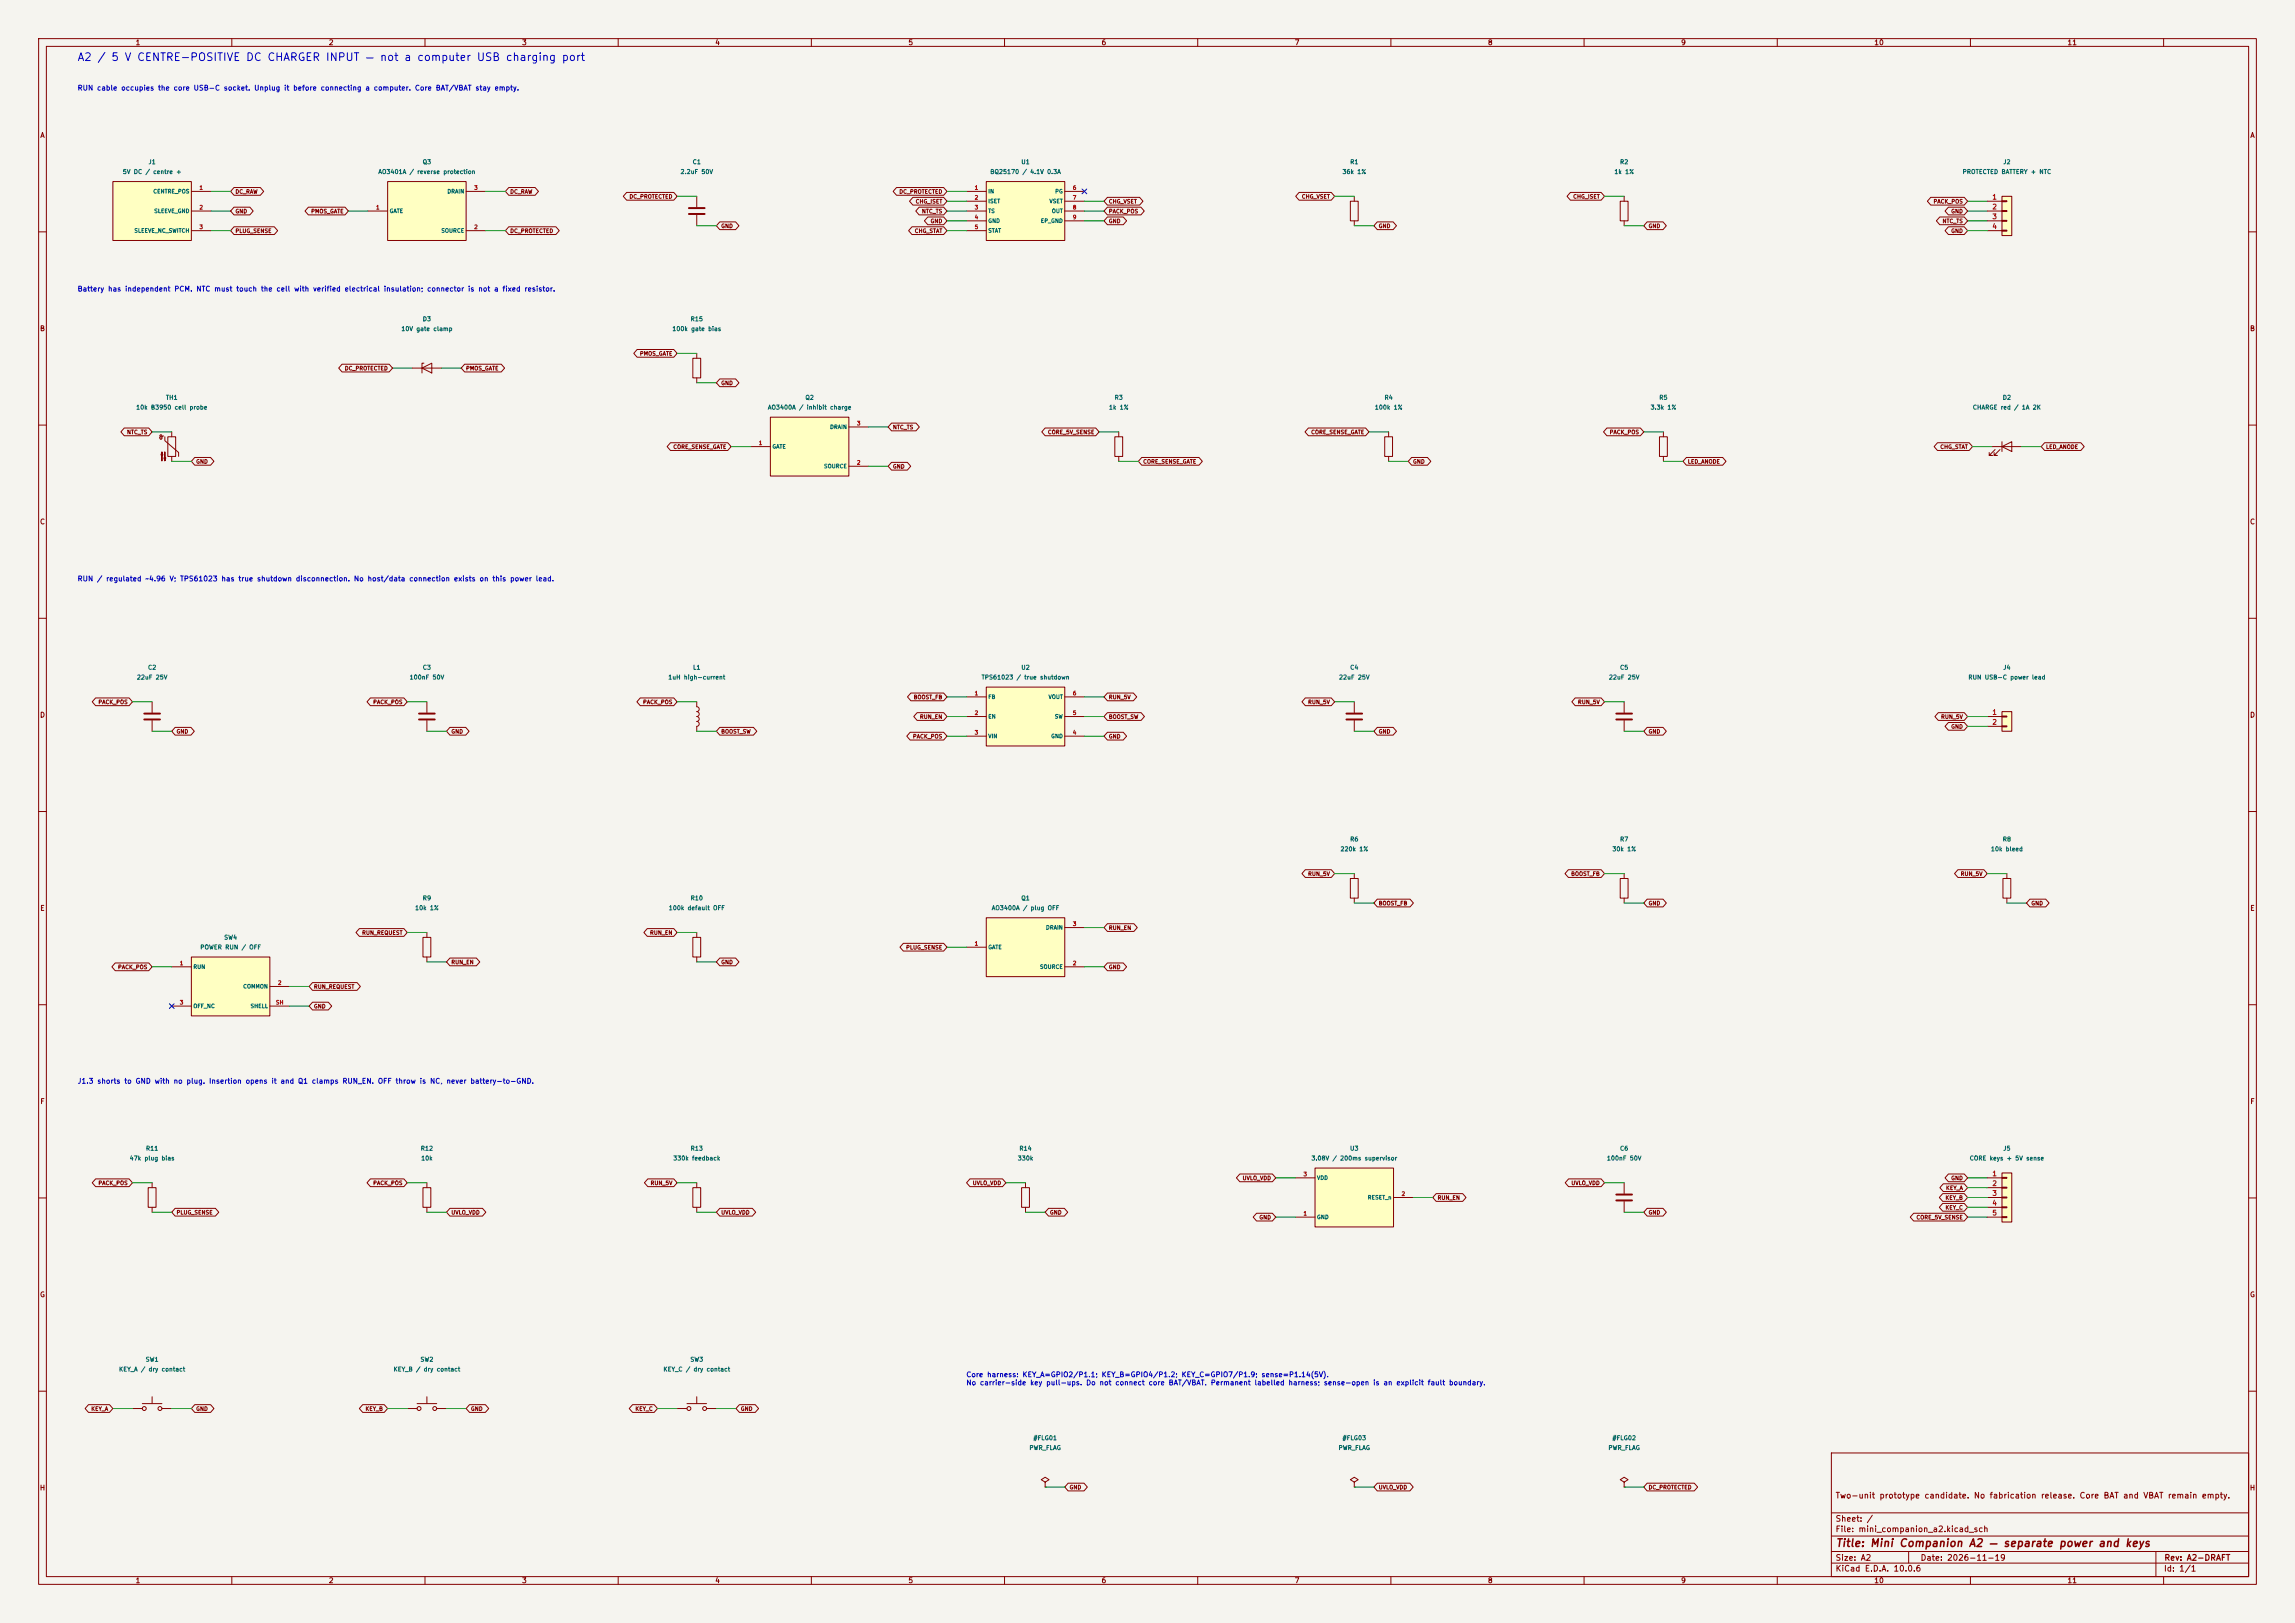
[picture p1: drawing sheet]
<svg xmlns="http://www.w3.org/2000/svg" width="594mm" height="420mm" viewBox="0 0 594 420" stroke-linecap="round" stroke-linejoin="round" font-family="sans-serif">
<defs><g id="words">
<text font-size="2" fill="#0000c2" x="19.9" y="16.3">A2 / 5 V CENTRE-POSITIVE DC CHARGER INPUT — not a computer USB charging port</text>
<text font-size="2" fill="#840000" x="475" y="400.8">Title: Mini Companion A2 — separate power and keys</text>
<g font-size="1.5" fill="#840000">
<text x="475" y="388.1">Two-unit prototype candidate. No fabrication release. Core BAT and VBAT remain empty.</text>
<text x="475" y="394.1">Sheet: /</text>
<text x="475" y="396.8">File: mini_companion_a2.kicad_sch</text>
<text x="475" y="407">KiCad E.D.A. 10.0.6</text>
<text x="475" y="404.2">Size: A2</text>
<text x="497" y="404.2">Date: 2026-11-19</text>
<text x="560" y="407">Id: 1/1</text>
<text x="560.1" y="404.2">Rev: A2-DRAFT</text>
</g>
<g font-size="1.3" fill="#840000">
<text x="35" y="12">1</text>
<text x="85" y="12">2</text>
<text x="135" y="12">3</text>
<text x="185" y="12">4</text>
<text x="235" y="12">5</text>
<text x="285" y="12">6</text>
<text x="335" y="12">7</text>
<text x="385" y="12">8</text>
<text x="435" y="12">9</text>
<text x="485" y="12">10</text>
<text x="535" y="12">11</text>
<text x="10.3" y="36">A</text>
<text x="582.3" y="36">A</text>
<text x="10.2" y="86">B</text>
<text x="582.2" y="86">B</text>
<text x="10.2" y="136">C</text>
<text x="582.2" y="136">C</text>
<text x="10.2" y="186">D</text>
<text x="582.2" y="186">D</text>
<text x="10.3" y="236">E</text>
<text x="582.3" y="236">E</text>
<text x="10.3" y="286">F</text>
<text x="582.3" y="286">F</text>
<text x="10.2" y="336">G</text>
<text x="582.2" y="336">G</text>
<text x="10.2" y="386">H</text>
<text x="582.2" y="386">H</text>
<text x="35" y="410">1</text>
<text x="85" y="410">2</text>
<text x="135" y="410">3</text>
<text x="185" y="410">4</text>
<text x="235" y="410">5</text>
<text x="285" y="410">6</text>
<text x="335" y="410">7</text>
<text x="385" y="410">8</text>
<text x="435" y="410">9</text>
<text x="485" y="410">10</text>
<text x="535" y="410">11</text>
</g>
<g font-size="1.3" fill="#0000c2">
<text x="20" y="23.7">RUN cable occupies the core USB-C socket. Unplug it before connecting a computer. Core BAT/VBAT stay empty.</text>
<text x="20" y="75.7">Battery has independent PCM. NTC must touch the cell with verified electrical insulation; connector is not a fixed resistor.</text>
<text x="20" y="150.7">RUN / regulated ~4.96 V; TPS61023 has true shutdown disconnection. No host/data connection exists on this power lead.</text>
<text x="20" y="280.7">J1.3 shorts to GND with no plug. Insertion opens it and Q1 clamps RUN_EN. OFF throw is NC, never battery-to-GND.</text>
<text x="250" y="356.7">Core harness: KEY_A=GPIO2/P1.1; KEY_B=GPIO4/P1.2; KEY_C=GPIO7/P1.9; sense=P1.14(5V).</text>
<text x="250" y="358.8">No carrier-side key pull-ups. Do not connect core BAT/VBAT. Permanent labelled harness; sense-open is an explicit fault boundary.</text>
</g>
<g font-size="1.3" fill="#a90000">
<text x="515.5" y="51.9">1</text>
<text x="515.5" y="54.5">2</text>
<text x="515.5" y="57">3</text>
<text x="515.5" y="59.6">4</text>
<text x="515.5" y="185.3">1</text>
<text x="515.5" y="187.8">2</text>
<text x="515.5" y="304.7">1</text>
<text x="515.5" y="307.2">2</text>
<text x="515.5" y="309.7">3</text>
<text x="515.5" y="312.3">4</text>
<text x="515.5" y="314.8">5</text>
</g>
<g font-size="1.1" fill="#006464">
<text x="31.7" y="45.3">5V DC / centre +</text>
<text x="38.3" y="42.7">J1</text>
<text x="97.8" y="45.3">AO3401A / reverse protection</text>
<text x="109.3" y="42.7">Q3</text>
<text x="176" y="45.3">2.2uF 50V</text>
<text x="179.2" y="42.7">C1</text>
<text x="256.2" y="45.3">BQ25170 / 4.1V 0.3A</text>
<text x="264.2" y="42.7">U1</text>
<text x="347.3" y="45.3">36k 1%</text>
<text x="349.3" y="42.7">R1</text>
<text x="417.7" y="45.3">1k 1%</text>
<text x="419.2" y="42.7">R2</text>
<text x="507.8" y="45.3">PROTECTED BATTERY + NTC</text>
<text x="518.4" y="42.7">J2</text>
<text x="109.3" y="83.4">D3</text>
<text x="178.6" y="83.4">R15</text>
<text x="103.8" y="85.9">10V gate clamp</text>
<text x="173.9" y="85.9">100k gate bias</text>
<text x="35.1" y="106.2">10k B3950 cell probe</text>
<text x="42.8" y="103.7">TH1</text>
<text x="198.6" y="106.2">AO3400A / inhibit charge</text>
<text x="208.3" y="103.7">Q2</text>
<text x="286.9" y="106.2">1k 1%</text>
<text x="288.4" y="103.7">R3</text>
<text x="355.7" y="106.2">100k 1%</text>
<text x="358.2" y="103.7">R4</text>
<text x="427.1" y="106.2">3.3k 1%</text>
<text x="429.3" y="103.7">R5</text>
<text x="510.5" y="106.2">CHARGE red / 1A 2K</text>
<text x="518.2" y="103.7">D2</text>
<text x="38.2" y="173.6">C2</text>
<text x="109.3" y="173.6">C3</text>
<text x="179.3" y="173.6">L1</text>
<text x="264.2" y="173.6">U2</text>
<text x="349.3" y="173.6">C4</text>
<text x="419.2" y="173.6">C5</text>
<text x="518.4" y="173.6">J4</text>
<text x="35.3" y="176.1">22uF 25V</text>
<text x="105.9" y="176.1">100nF 50V</text>
<text x="172.8" y="176.1">1uH high-current</text>
<text x="253.9" y="176.1">TPS61023 / true shutdown</text>
<text x="346.5" y="176.1">22uF 25V</text>
<text x="416.3" y="176.1">22uF 25V</text>
<text x="509.3" y="176.1">RUN USB-C power lead</text>
<text x="346.8" y="220.5">220k 1%</text>
<text x="349.3" y="218">R6</text>
<text x="417.2" y="220.5">30k 1%</text>
<text x="419.2" y="218">R7</text>
<text x="515.2" y="220.5">10k bleed</text>
<text x="518.2" y="218">R8</text>
<text x="109.3" y="233.2">R9</text>
<text x="178.6" y="233.2">R10</text>
<text x="264.2" y="233.2">Q1</text>
<text x="107.3" y="235.8">10k 1%</text>
<text x="173" y="235.8">100k default OFF</text>
<text x="256.6" y="235.8">AO3400A / plug OFF</text>
<text x="51.7" y="245.9">POWER RUN / OFF</text>
<text x="57.9" y="243.4">SW4</text>
<text x="37.7" y="298">R11</text>
<text x="108.8" y="298">R12</text>
<text x="178.6" y="298">R13</text>
<text x="263.7" y="298">R14</text>
<text x="349.3" y="298">U3</text>
<text x="419.2" y="298">C6</text>
<text x="518.4" y="298">J5</text>
<text x="33.4" y="300.6">47k plug bias</text>
<text x="108.9" y="300.6">10k</text>
<text x="174.1" y="300.6">330k feedback</text>
<text x="263.3" y="300.6">330k</text>
<text x="339.3" y="300.6">3.08V / 200ms supervisor</text>
<text x="415.8" y="300.6">100nF 50V</text>
<text x="509.7" y="300.6">CORE keys + 5V sense</text>
<text x="37.6" y="352.6">SW1</text>
<text x="108.7" y="352.6">SW2</text>
<text x="178.6" y="352.6">SW3</text>
<text x="30.7" y="355.2">KEY_A / dry contact</text>
<text x="101.7" y="355.2">KEY_B / dry contact</text>
<text x="171.6" y="355.2">KEY_C / dry contact</text>
<text x="266.3" y="375.5">PWR_FLAG</text>
<text x="267.3" y="372.9">#FLG01</text>
<text x="346.3" y="375.5">PWR_FLAG</text>
<text x="347.3" y="372.9">#FLG03</text>
<text x="416.2" y="375.5">PWR_FLAG</text>
<text x="417.2" y="372.9">#FLG02</text>
</g>
<g font-size="1" fill="#006464">
<text x="39.5" y="50.3">CENTRE_POS</text>
<text x="115.7" y="50.3">DRAIN</text>
<text x="255.7" y="50.3">IN</text>
<text x="255.7" y="52.8">ISET</text>
<text x="271.5" y="52.8">VSET</text>
<text x="273" y="50.3">PG</text>
<text x="39.8" y="55.4">SLEEVE_GND</text>
<text x="100.7" y="55.4">GATE</text>
<text x="255.7" y="55.4">TS</text>
<text x="255.7" y="57.9">GND</text>
<text x="269.3" y="57.9">EP_GND</text>
<text x="272.1" y="55.4">OUT</text>
<text x="34.6" y="60.4">SLEEVE_NC_SWITCH</text>
<text x="114.1" y="60.4">SOURCE</text>
<text x="255.7" y="60.4">STAT</text>
<text x="214.7" y="111.2">DRAIN</text>
<text x="199.8" y="116.3">GATE</text>
<text x="213.2" y="121.4">SOURCE</text>
<text x="255.7" y="181.1">FB</text>
<text x="271.3" y="181.1">VOUT</text>
<text x="255.7" y="186.2">EN</text>
<text x="255.7" y="191.3">VIN</text>
<text x="271.9" y="191.3">GND</text>
<text x="272.9" y="186.2">SW</text>
<text x="255.7" y="245.9">GATE</text>
<text x="270.6" y="240.8">DRAIN</text>
<text x="49.9" y="250.9">RUN</text>
<text x="269" y="250.9">SOURCE</text>
<text x="62.8" y="256">COMMON</text>
<text x="49.9" y="261.1">OFF_NC</text>
<text x="64.7" y="261.1">SHELL</text>
<text x="340.8" y="305.6">VDD</text>
<text x="353.9" y="310.6">RESET_n</text>
<text x="340.8" y="315.7">GND</text>
</g>
<g font-size="1" fill="#a90000">
<text x="51.5" y="49.3">1</text>
<text x="122.6" y="49.3">3</text>
<text x="252.2" y="49.3">1</text>
<text x="252.2" y="51.9">2</text>
<text x="277.6" y="49.3">6</text>
<text x="277.6" y="51.9">7</text>
<text x="51.5" y="54.4">2</text>
<text x="51.5" y="59.5">3</text>
<text x="97.2" y="54.4">1</text>
<text x="122.6" y="59.5">2</text>
<text x="252.2" y="54.4">3</text>
<text x="252.2" y="57">4</text>
<text x="252.2" y="59.5">5</text>
<text x="277.6" y="54.4">8</text>
<text x="277.6" y="57">9</text>
<text x="221.7" y="110.3">3</text>
<text x="196.3" y="115.4">1</text>
<text x="221.7" y="120.5">2</text>
<text x="252.2" y="180.2">1</text>
<text x="252.2" y="185.2">2</text>
<text x="277.6" y="185.2">5</text>
<text x="277.6" y="180.2">6</text>
<text x="252.2" y="190.3">3</text>
<text x="277.6" y="190.3">4</text>
<text x="277.6" y="239.8">3</text>
<text x="252.2" y="244.9">1</text>
<text x="46.4" y="250">1</text>
<text x="277.6" y="250">2</text>
<text x="71.8" y="255.1">2</text>
<text x="46.4" y="260.2">3</text>
<text x="71.3" y="260.2">SH</text>
<text x="337.2" y="304.6">3</text>
<text x="362.6" y="309.7">2</text>
<text x="337.2" y="314.8">1</text>
</g>
<g font-size="1" fill="#840000">
<text x="60.8" y="50.4">DC_RAW</text>
<text x="131.9" y="50.4">DC_RAW</text>
<text x="162.8" y="51.6">DC_PROTECTED</text>
<text x="232.6" y="50.4">DC_PROTECTED</text>
<text x="236.9" y="52.9">CHG_ISET</text>
<text x="286.9" y="52.9">CHG_VSET</text>
<text x="336.8" y="51.6">CHG_VSET</text>
<text x="407.1" y="51.6">CHG_ISET</text>
<text x="500.3" y="52.9">PACK_POS</text>
<text x="60.8" y="55.4">GND</text>
<text x="80.4" y="55.4">PMOS_GATE</text>
<text x="186.5" y="59.2">GND</text>
<text x="238.5" y="55.4">NTC_TS</text>
<text x="240.7" y="58">GND</text>
<text x="286.9" y="58">GND</text>
<text x="286.9" y="55.4">PACK_POS</text>
<text x="356.7" y="59.2">GND</text>
<text x="426.6" y="59.2">GND</text>
<text x="502.7" y="58">NTC_TS</text>
<text x="504.9" y="55.4">GND</text>
<text x="60.8" y="60.5">PLUG_SENSE</text>
<text x="131.9" y="60.5">DC_PROTECTED</text>
<text x="236.6" y="60.5">CHG_STAT</text>
<text x="504.9" y="60.5">GND</text>
<text x="165.5" y="92.3">PMOS_GATE</text>
<text x="89.1" y="96.1">DC_PROTECTED</text>
<text x="120.5" y="96.1">PMOS_GATE</text>
<text x="186.5" y="99.9">GND</text>
<text x="32.8" y="112.6">NTC_TS</text>
<text x="231" y="111.3">NTC_TS</text>
<text x="271.1" y="112.6">CORE_5V_SENSE</text>
<text x="339.2" y="112.6">CORE_SENSE_GATE</text>
<text x="416.5" y="112.6">PACK_POS</text>
<text x="174.1" y="116.4">CORE_SENSE_GATE</text>
<text x="502.1" y="116.4">CHG_STAT</text>
<text x="529.4" y="116.4">LED_ANODE</text>
<text x="50.7" y="120.2">GND</text>
<text x="231" y="121.5">GND</text>
<text x="295.8" y="120.2">CORE_SENSE_GATE</text>
<text x="365.6" y="120.2">GND</text>
<text x="436.7" y="120.2">LED_ANODE</text>
<text x="25.3" y="182.4">PACK_POS</text>
<text x="96.5" y="182.4">PACK_POS</text>
<text x="166.3" y="182.4">PACK_POS</text>
<text x="236.4" y="181.2">BOOST_FB</text>
<text x="286.9" y="181.2">RUN_5V</text>
<text x="338.4" y="182.4">RUN_5V</text>
<text x="408.3" y="182.4">RUN_5V</text>
<text x="45.6" y="190.1">GND</text>
<text x="116.7" y="190.1">GND</text>
<text x="186.5" y="190.1">BOOST_SW</text>
<text x="236.2" y="191.3">PACK_POS</text>
<text x="238" y="186.2">RUN_EN</text>
<text x="286.9" y="191.3">GND</text>
<text x="286.9" y="186.2">BOOST_SW</text>
<text x="356.7" y="190.1">GND</text>
<text x="426.6" y="190.1">GND</text>
<text x="502.3" y="186.2">RUN_5V</text>
<text x="504.9" y="188.8">GND</text>
<text x="338.4" y="226.9">RUN_5V</text>
<text x="406.5" y="226.9">BOOST_FB</text>
<text x="507.4" y="226.9">RUN_5V</text>
<text x="356.7" y="234.5">BOOST_FB</text>
<text x="426.6" y="234.5">GND</text>
<text x="525.6" y="234.5">GND</text>
<text x="93.6" y="242.1">RUN_REQUEST</text>
<text x="168.1" y="242.1">RUN_EN</text>
<text x="234.4" y="245.9">PLUG_SENSE</text>
<text x="286.9" y="240.9">RUN_EN</text>
<text x="30.4" y="251">PACK_POS</text>
<text x="116.7" y="249.7">RUN_EN</text>
<text x="186.5" y="249.7">GND</text>
<text x="286.9" y="251">GND</text>
<text x="81.1" y="256.1">RUN_REQUEST</text>
<text x="81.1" y="261.2">GND</text>
<text x="321.5" y="305.6">UVLO_VDD</text>
<text x="504.9" y="305.6">GND</text>
<text x="25.3" y="306.9">PACK_POS</text>
<text x="96.5" y="306.9">PACK_POS</text>
<text x="168.3" y="306.9">RUN_5V</text>
<text x="251.6" y="306.9">UVLO_VDD</text>
<text x="372" y="310.7">RUN_EN</text>
<text x="406.6" y="306.9">UVLO_VDD</text>
<text x="503.4" y="310.7">KEY_B</text>
<text x="503.6" y="308.2">KEY_A</text>
<text x="45.6" y="314.5">PLUG_SENSE</text>
<text x="116.7" y="314.5">UVLO_VDD</text>
<text x="186.5" y="314.5">UVLO_VDD</text>
<text x="271.6" y="314.5">GND</text>
<text x="325.8" y="315.8">GND</text>
<text x="426.6" y="314.5">GND</text>
<text x="495.9" y="315.8">CORE_5V_SENSE</text>
<text x="503.4" y="313.2">KEY_C</text>
<text x="23.5" y="365.3">KEY_A</text>
<text x="50.7" y="365.3">GND</text>
<text x="94.5" y="365.3">KEY_B</text>
<text x="121.8" y="365.3">GND</text>
<text x="164.3" y="365.3">KEY_C</text>
<text x="191.6" y="365.3">GND</text>
<text x="276.7" y="385.6">GND</text>
<text x="356.7" y="385.6">UVLO_VDD</text>
<text x="426.6" y="385.6">DC_PROTECTED</text>
</g>
</g></defs>
<path d="M0 0h594v420h-594z" fill="#f5f4ef" stroke="#f5f4ef" stroke-width=".26"/>
<g fill="none" stroke="#840000" stroke-width=".26">
<path d="M10 10h574v400h-574zM12 12h570v396h-570zM60 10v2M110 10v2M160 10v2M210 10v2M260 10v2M310 10v2M360 10v2M410 10v2M460 10v2M510 10v2"/>
<path d="M560 10v2M10 60h2M582 60h2M10 110h2M582 110h2M10 160h2M582 160h2M10 210h2M582 210h2M10 260h2M582 260h2M10 310h2"/>
<path d="M582 310h2M10 360h2M474 376h108v32h-108zM582 360h2M474 397.5h108M474 391.5h108M60 408v2M110 408v2M160 408v2M210 408v2M260 408v2M310 408v2"/>
<path d="M360 408v2M410 408v2M460 408v2M474 404.5h108M474 401.5h108M494 401.5v3M510 408v2M558 401.5v6.5M560 408v2"/>
</g>
<path d="M255.3 47h20.3v15.2h-20.3z" fill="#ffffc2"/>
<g fill="none" stroke="#840000" stroke-width=".26">
<path d="M250.2 49.5h5.1M250.2 52.1h5.1M250.2 54.6h5.1M250.2 57.2h5.1M250.2 59.7h5.1M255.3 47h20.3v15.2h-20.3zM275.6 49.5h5.1M275.6 52.1h5.1M275.6 54.6h5.1M275.6 57.2h5.1M419.4 52.1h2v5.1h-2zM420.4 50.8v1.3"/>
<path d="M420.4 57.2v1.2M429.5 113h2v5.1h-2zM430.5 111.8v1.2M430.5 118.1v1.3M179.3 242.6h2.1v5.1h-2.1zM180.3 241.3v1.3M180.3 247.7v1.2"/>
</g>
<path d="M49.5 247.7h20.3v15.2h-20.3z" fill="#ffffc2"/>
<path d="M44.4 250.2h5.1M49.5 247.7h20.3v15.2h-20.3zM69.8 255.3h5.1M44.4 260.4h5.1M69.8 260.4h5.1M38.4 307.3h2v5.1h-2zM39.4 306.1v1.2M39.4 312.4v1.3" fill="none" stroke="#840000" stroke-width=".26"/>
<path d="M29.2 47h20.3v15.2h-20.3z" fill="#ffffc2"/>
<path d="M29.2 47h20.3v15.2h-20.3zM49.5 49.5h5.1M49.5 54.6h5.1M49.5 59.7h5.1" fill="none" stroke="#840000" stroke-width=".26"/>
<path d="M100.3 47h20.3v15.2h-20.3z" fill="#ffffc2"/>
<path d="M95.2 54.6h5.1M100.3 47h20.3v15.2h-20.3zM120.6 59.7h5.1M120.6 49.5h5.1M518.4 227.3h2v5.1h-2zM519.4 226.1v1.2M519.4 232.4v1.3M109.5 307.3h2v5.1h-2zM110.5 306.1v1.2M110.5 312.4v1.3" fill="none" stroke="#840000" stroke-width=".26"/>
<path d="M518.2 50.8h2.5v10.2h-2.5z" fill="#ffffc2"/>
<g fill="none" stroke="#840000" stroke-width=".26">
<path d="M514.3 52.1h3.9M514.3 54.6h3.9M514.3 57.2h3.9M514.3 59.7h3.9M518.2 50.8h2.5v10.2h-2.5zM518.2 51.9h1.2v.3h-1.2zM518.2 54.5h1.2v.2h-1.2zM518.2 57h1.2v.3h-1.2zM518.2 59.6h1.2v.2h-1.2zM288.5 113h2.1v5.1h-2.1zM289.6 111.8v1.2M289.6 118.1v1.3"/>
<path d="M515.6 115.6h7.6M516.4 116.3l-1.5 1.6h.7h-.7v-.8M517.7 116.3l-1.6 1.6h.8h-.8v-.8M518.2 115.6l2.5-1.3v2.5zM518.2 114.3v2.5M350.5 181.6v2.8M350.5 186.4v2.8M179.3 307.3h2.1v5.1h-2.1zM180.3 306.1v1.2M180.3 312.4v1.3M34.3 364.5h2.5M36.8 363.2h5.1"/>
<path d="M39.4 361.4v1.8M41.9 364.5h2.5M105.4 364.5h2.5M107.9 363.2h5.1M110.5 361.4v1.8M113 364.5h2.6M175.3 364.5h2.5M177.8 363.2h5.1M180.3 361.4v1.8M182.9 364.5h2.5M270.5 383.5l1-.6-1-.6-1 .6 1 .6v1.3M270.5 384.8h.1"/>
<circle cx="37.3" cy="364.5" r=".51"/>
<circle cx="41.4" cy="364.5" r=".51"/>
<circle cx="108.5" cy="364.5" r=".51"/>
<circle cx="112.5" cy="364.5" r=".51"/>
<circle cx="178.3" cy="364.5" r=".51"/>
<circle cx="182.4" cy="364.5" r=".51"/>
</g>
<path d="M348.5 184.7h4.1M348.5 186.2h4.1" fill="none" stroke="#840000" stroke-width=".51"/>
<path d="M255.3 177.8h20.3v15.2h-20.3z" fill="#ffffc2"/>
<path d="M106.7 95.3h7.6M109.2 95.3l2.6-1.3v2.5zM109.7 94h-.5v2.5M255.3 177.8h20.3v15.2h-20.3zM250.2 180.3h5.1M250.2 185.4h5.1M250.2 190.5h5.1M275.6 180.3h5.1M275.6 185.4h5.1M275.6 190.5h5.1" fill="none" stroke="#840000" stroke-width=".26"/>
<path d="M199.4 108h20.3v15.2h-20.3z" fill="#ffffc2"/>
<path d="M194.3 115.6h5.1M199.4 108h20.3v15.2h-20.3zM219.7 110.5h5.1M219.7 120.7h5.1" fill="none" stroke="#840000" stroke-width=".26"/>
<path d="M255.3 237.5h20.3v15.2h-20.3z" fill="#ffffc2"/>
<path d="M180.3 181.6v1.3l.5 .2 .2 .4-.2 .5-.5 .1 .6 .3v.6l-.6 .4M180.3 185.4l.5 .2 .2 .4-.2 .5-.5 .2 .5 .2 .2 .4-.2 .5-.5 .2v1.2M255.3 237.5h20.3v15.2h-20.3zM250.2 245.1h5.1M275.6 250.2h5.1M275.6 240h5.1" fill="none" stroke="#840000" stroke-width=".26"/>
<path d="M340.4 302.3h20.3v15.2h-20.3z" fill="#ffffc2"/>
<g fill="none" stroke="#840000" stroke-width=".26">
<path d="M180.3 50.8v2.8M180.3 55.6v2.8M349.5 52.1h2v5.1h-2zM350.5 50.8v1.3M350.5 57.2v1.2M179.3 92.7h2.1v5.1h-2.1zM180.3 91.4v1.3M180.3 97.8v1.3M42.3 112.8l-.6 .2-.2-.1-.1-.2 .3-.2 .2 .2-.2 .9h-.2l-.2-.4M42.7 113v1l3.5 3.1v1M43.4 113h2.1v5.1h-2.1zM44.4 111.8v1.2"/>
<path d="M44.4 118.1v1.3M420.4 181.6v2.8M420.4 186.4v2.8M349.5 227.3h2v5.1h-2zM350.5 226.1v1.2M350.5 232.4v1.3M419.4 227.3h2v5.1h-2zM420.4 226.1v1.2M420.4 232.4v1.3M264.4 307.3h2v5.1h-2zM265.4 306.1v1.2M265.4 312.4v1.3"/>
<path d="M335.3 315h5.1M335.3 304.8h5.1M340.4 302.3h20.3v15.2h-20.3zM360.7 309.9h5.1M420.4 306.1v2.8M420.4 310.9v2.8M350.5 383.5l1-.6-1-.6-1 .6 1 .6v1.3M350.5 384.8h.1M420.4 383.5l1-.6-1-.6-1 .6 1 .6v1.3M420.4 384.8h.1"/>
</g>
<g fill="#840000" stroke="#840000" stroke-width=".26">
<path d="M41.9 117l.3 .7h-.5l.2-.7v2.3z"/>
<path d="M42.7 117v2.3l-.3-.8h.5l-.2 .8z"/>
</g>
<path d="M178.3 53.8h4.1M178.3 55.4h4.1M418.3 184.7h4.1M418.3 186.2h4.1M418.3 309.1h4.1M418.3 310.6h4.1" fill="none" stroke="#840000" stroke-width=".51"/>
<path d="M518.2 184.2h2.5v5h-2.5z" fill="#ffffc2"/>
<path d="M358.4 113h2v5.1h-2zM359.4 111.8v1.2M359.4 118.1v1.3M514.3 185.4h3.9M514.3 188h3.9M518.2 184.2h2.5v5h-2.5zM518.2 185.3h1.2v.2h-1.2zM518.2 187.8h1.2v.3h-1.2z" fill="none" stroke="#840000" stroke-width=".26"/>
<path d="M518.2 303.5h2.5v12.7h-2.5z" fill="#ffffc2"/>
<g fill="none" stroke="#840000" stroke-width=".26">
<path d="M60.6 48.5h6.8l.9 1-.9 1h-6.8l-.9-1zM60.6 58.7h10.4l.9 1-.9 1h-10.4l-.9-1zM60.6 53.6h4.1l.8 1-.8 1h-4.1l-.9-1zM79.8 53.6h9.5l.9 1-.9 1h-9.5l-.9-1zM131.7 48.5h6.8l.9 1-.9 1h-6.8l-.9-1zM131.7 58.7h12.2l.9 1-.9 1h-12.2l-.9-1zM162.2 49.8h12.2l.9 1-.9 1h-12.2l-.9-1zM186.3 57.4h4.1l.9 1-.9 1h-4.1l-.9-1zM232 48.5h12.2l.9 1-.9 1h-12.2l-.8-1zM236 58.7h8.2l.9 1-.9 1h-8.2l-.8-1zM236.3 51.1h7.9l.9 1-.9 1h-7.9l-.9-1zM237.9 53.6h6.3l.9 1-.9 1h-6.3l-.9-1z"/>
<path d="M240.1 56.1h4.1l.9 1.1-.9 1h-4.1l-.8-1zM286.6 56.1h4.1l.9 1.1-.9 1h-4.1l-.9-1zM286.6 51.1h8.4l.8 1-.8 1h-8.4l-.9-1zM286.6 53.6h8.7l.9 1-.9 1h-8.7l-.9-1zM336.2 49.8h8.4l.8 1-.8 1h-8.4l-.8-1zM356.5 57.4h4.1l.8 1-.8 1h-4.1l-.9-1zM406.5 49.8h7.9l.9 1-.9 1h-7.9l-.9-1zM426.3 57.4h4.1l.9 1-.9 1h-4.1l-.9-1zM499.7 51.1h8.7l.9 1-.9 1h-8.7l-.8-1zM502.1 56.1h6.3l.9 1.1-.9 1h-6.3l-.9-1zM504.3 58.7h4.1l.9 1-.9 1h-4.1l-.9-1zM504.3 53.6h4.1l.9 1-.9 1h-4.1l-.9-1z"/>
<path d="M88.5 94.2h12.2l.9 1.1-.9 1h-12.2l-.8-1zM120.3 94.2h9.4l.9 1.1-.9 1h-9.4l-.9-1zM164.9 90.4h9.5l.9 1-.9 1h-9.5l-.9-1zM186.3 98.1h4.1l.9 1-.9 1h-4.1l-.9-1zM32.2 110.8h6.3l.9 1-.9 1h-6.3l-.9-1zM50.4 118.4h4.1l.9 1-.9 1h-4.1l-.9-1zM173.5 114.6h14.9l.8 1-.8 1h-14.9l-.8-1zM230.7 109.5h6.4l.9 1-.9 1h-6.4l-.8-1zM230.7 119.6h4.1l.9 1.1-.9 1h-4.1l-.8-1zM270.5 110.8h13.1l.9 1-.9 1h-13.1l-.9-1zM295.5 118.4h14.8l.9 1-.9 1h-14.8l-.9-1zM338.6 110.8h14.9l.8 1-.8 1h-14.9l-.8-1z"/>
<path d="M365.4 118.4h4.1l.8 1-.8 1h-4.1l-.9-1zM415.9 110.8h8.7l.8 1-.8 1h-8.7l-.9-1zM436.5 118.4h9.4l.8 1-.8 1h-9.4l-.9-1zM501.5 114.6h8.2l.8 1-.8 1h-8.2l-.9-1zM529.2 114.6h9.4l.9 1-.9 1h-9.4l-.9-1zM235.8 179.3h8.4l.9 1-.9 1h-8.4l-.9-1zM286.6 179.3h6.7l.9 1-.9 1h-6.7l-.9-1zM24.7 180.6h8.7l.9 1-.9 1h-8.7l-.8-1zM39.4 181.6v2.8M39.4 186.4v2.8M45.3 188.2h4.1l.9 1-.9 1h-4.1l-.9-1zM95.9 180.6h8.6l.9 1-.9 1h-8.6l-.9-1z"/>
<path d="M110.5 181.6v2.8M110.5 186.4v2.8M116.4 188.2h4.1l.9 1-.9 1h-4.1l-.8-1zM165.7 180.6h8.7l.9 1-.9 1h-8.7l-.9-1zM186.3 188.2h8.7l.9 1-.9 1h-8.7l-.9-1zM235.6 189.5h8.6l.9 1-.9 1h-8.6l-.9-1zM237.4 184.4h6.8l.9 1-.9 1h-6.8l-.9-1zM286.6 189.5h4.1l.9 1-.9 1h-4.1l-.9-1zM286.6 184.4h8.7l.9 1-.9 1h-8.7l-.9-1zM337.8 180.6h6.8l.8 1-.8 1h-6.8l-.8-1zM356.5 188.2h4.1l.8 1-.8 1h-4.1l-.9-1zM407.7 180.6h6.7l.9 1-.9 1h-6.7l-.9-1z"/>
<path d="M426.3 188.2h4.1l.9 1-.9 1h-4.1l-.9-1zM501.7 184.4h6.7l.9 1-.9 1h-6.7l-.9-1zM504.3 187h4.1l.9 1-.9 1h-4.1l-.9-1zM286.6 239h6.9l.9 1-.9 1h-6.9l-.9-1zM337.8 225.1h6.8l.8 1-.8 1h-6.8l-.8-1zM356.5 232.7h8.5l.8 1-.8 1h-8.5l-.9-1zM405.9 225.1h8.5l.9 1-.9 1h-8.5l-.8-1zM426.3 232.7h4.1l.9 1-.9 1h-4.1l-.9-1zM506.8 225.1h6.7l.8 1-.8 1h-6.7l-.9-1zM525.4 232.7h4.1l.9 1-.9 1h-4.1l-.9-1zM29.8 249.2h8.7l.9 1-.9 1h-8.7l-.8-1zM80.9 259.3h4.1l.9 1.1-.9 1h-4.1l-.9-1z"/>
<path d="M80.9 254.3h11.5l.9 1-.9 1h-11.5l-.9-1zM93 240.3h11.5l.9 1-.9 1h-11.5l-.9-1zM109.5 242.6h2v5.1h-2zM110.5 241.3v1.3M110.5 247.7v1.2M116.4 247.9h6.9l.9 1-.9 1h-6.9l-.8-1zM167.5 240.3h6.9l.9 1-.9 1h-6.9l-.8-1zM186.3 247.9h4.1l.9 1-.9 1h-4.1l-.9-1zM233.8 244.1h10.4l.9 1-.9 1h-10.4l-.9-1zM286.6 249.2h4.1l.9 1-.9 1h-4.1l-.9-1zM24.7 305.1h8.7l.9 1-.9 1h-8.7l-.8-1zM45.3 312.7h10.5l.8 1-.8 1h-10.5l-.9-1z"/>
<path d="M95.9 305.1h8.6l.9 1-.9 1h-8.6l-.9-1zM116.4 312.7h8.5l.9 1-.9 1h-8.5l-.8-1zM167.7 305.1h6.7l.9 1-.9 1h-6.7l-.9-1zM186.3 312.7h8.4l.9 1-.9 1h-8.4l-.9-1zM251 305.1h8.5l.8 1-.8 1h-8.5l-.8-1zM271.4 312.7h4.1l.9 1-.9 1h-4.1l-.9-1zM320.9 303.8h8.4l.9 1-.9 1h-8.4l-.9-1zM325.2 314h4.1l.9 1-.9 1h-4.1l-.8-1zM371.7 308.9h6.9l.8 1-.8 1h-6.9l-.9-1zM406 305.1h8.4l.9 1-.9 1h-8.4l-.9-1zM426.3 312.7h4.1l.9 1-.9 1h-4.1l-.9-1zM495.3 314h13.1l.9 1-.9 1h-13.1l-.9-1z"/>
<path d="M502.8 308.9h5.6l.9 1-.9 1h-5.6l-.9-1zM502.8 311.4h5.6l.9 1-.9 1h-5.6l-.9-1zM503 306.3h5.4l.9 1-.9 1h-5.4l-.9-1zM504.3 303.8h4.1l.9 1-.9 1h-4.1l-.9-1zM514.3 304.8h3.9M514.3 307.3h3.9M514.3 309.9h3.9M514.3 312.4h3.9M514.3 315h3.9M518.2 303.5h2.5v12.7h-2.5zM518.2 304.7h1.2v.2h-1.2zM518.2 307.2h1.2v.3h-1.2z"/>
<path d="M518.2 309.8h1.2v.2h-1.2zM518.2 312.3h1.2v.2h-1.2zM518.2 314.8h1.2v.3h-1.2zM22.9 363.5h5.4l.9 1-.9 1h-5.4l-.9-1zM50.4 363.5h4.1l.9 1-.9 1h-4.1l-.9-1zM93.9 363.5h5.6l.8 1-.8 1h-5.6l-.9-1zM121.5 363.5h4.1l.9 1-.9 1h-4.1l-.9-1zM163.7 363.5h5.6l.9 1-.9 1h-5.6l-.8-1zM191.4 363.5h4.1l.8 1-.8 1h-4.1l-.9-1zM276.5 383.8h4.1l.8 1-.8 1h-4.1l-.9-1zM356.5 383.8h8.4l.9 1-.9 1h-8.4l-.9-1zM426.3 383.8h12.2l.9 1-.9 1h-12.2l-.9-1z"/>
</g>
<path d="M37.3 184.7h4.1M37.3 186.2h4.1M108.5 184.7h4M108.5 186.2h4" fill="none" stroke="#840000" stroke-width=".51"/>
<g fill="none" stroke="#009600" stroke-width=".26">
<path d="M54.6 49.5h5.1M54.6 54.6h5.1M54.6 59.7h5.1M90.2 54.6h5M125.7 49.5h5.1M125.7 59.7h5.1M175.3 50.8h5M180.3 58.4h5.1M245.1 49.5h5.1M245.1 54.6h5.1M245.1 59.7h5.1M245.1 52.1h5.1"/>
<path d="M245.1 57.2h5.1M280.7 54.6h5M280.7 52.1h5M280.7 57.2h5M345.4 50.8h5.1M350.5 58.4h5.1M415.3 50.8h5.1M420.4 58.4h5M509.3 54.6h5M509.3 59.7h5M509.3 52.1h5M509.3 57.2h5"/>
<path d="M101.6 95.3h5.1M114.3 95.3h5.1M175.3 91.4h5M180.3 99.1h5.1M39.4 111.8h5M44.4 119.4h5.1M189.2 115.6h5.1M224.8 110.5h5.1M284.5 111.8h5.1M289.6 119.4h5M354.3 111.8h5.1M359.4 119.4h5.1"/>
<path d="M425.4 111.8h5.1M430.5 119.4h5.1M510.5 115.6h5.1M523.2 115.6h5.1M224.8 120.7h5.1M34.3 181.6h5.1M39.4 189.2h5M105.4 181.6h5.1M110.5 189.2h5.1M175.3 181.6h5M180.3 189.2h5.1M245.1 180.3h5.1"/>
<path d="M245.1 185.4h5.1M245.1 190.5h5.1M280.7 180.3h5M280.7 185.4h5M280.7 190.5h5M345.4 181.6h5.1M350.5 189.2h5.1M415.3 181.6h5.1M420.4 189.2h5M509.3 185.4h5M509.3 188h5M345.4 226.1h5.1"/>
<path d="M350.5 233.7h5.1M415.3 226.1h5.1M420.4 233.7h5M514.3 226.1h5.1M519.4 233.7h5.1M39.4 250.2h5M74.9 255.3h5.1M105.4 241.3h5.1M110.5 248.9h5.1M175.3 241.3h5M180.3 248.9h5.1M245.1 245.1h5.1"/>
<path d="M280.7 250.2h5M280.7 240h5M74.9 260.4h5.1M34.3 306.1h5.1M39.4 313.7h5M105.4 306.1h5.1M110.5 313.7h5.1M175.3 306.1h5M180.3 313.7h5.1M260.3 306.1h5.1M265.4 313.7h5.1M330.2 315h5.1"/>
<path d="M330.2 304.8h5.1M365.8 309.9h5M415.3 306.1h5.1M420.4 313.7h5M509.3 315h5M509.3 309.9h5M509.3 304.8h5M509.3 307.3h5M509.3 312.4h5M29.2 364.5h5.1M44.4 364.5h5.1M100.3 364.5h5.1"/>
<path d="M115.6 364.5h5M170.2 364.5h5.1M185.4 364.5h5.1M270.5 384.8h5.1M350.5 384.8h5.1M420.4 384.8h5"/>
</g>
<path d="M280.1 48.9l1.2 1.2M281.3 48.9l-1.2 1.2M43.8 259.7l1.3 1.3M45.1 259.7l-1.3 1.3" fill="none" stroke="#000084" stroke-width=".26"/>
<use href="#words"/>
</svg>
